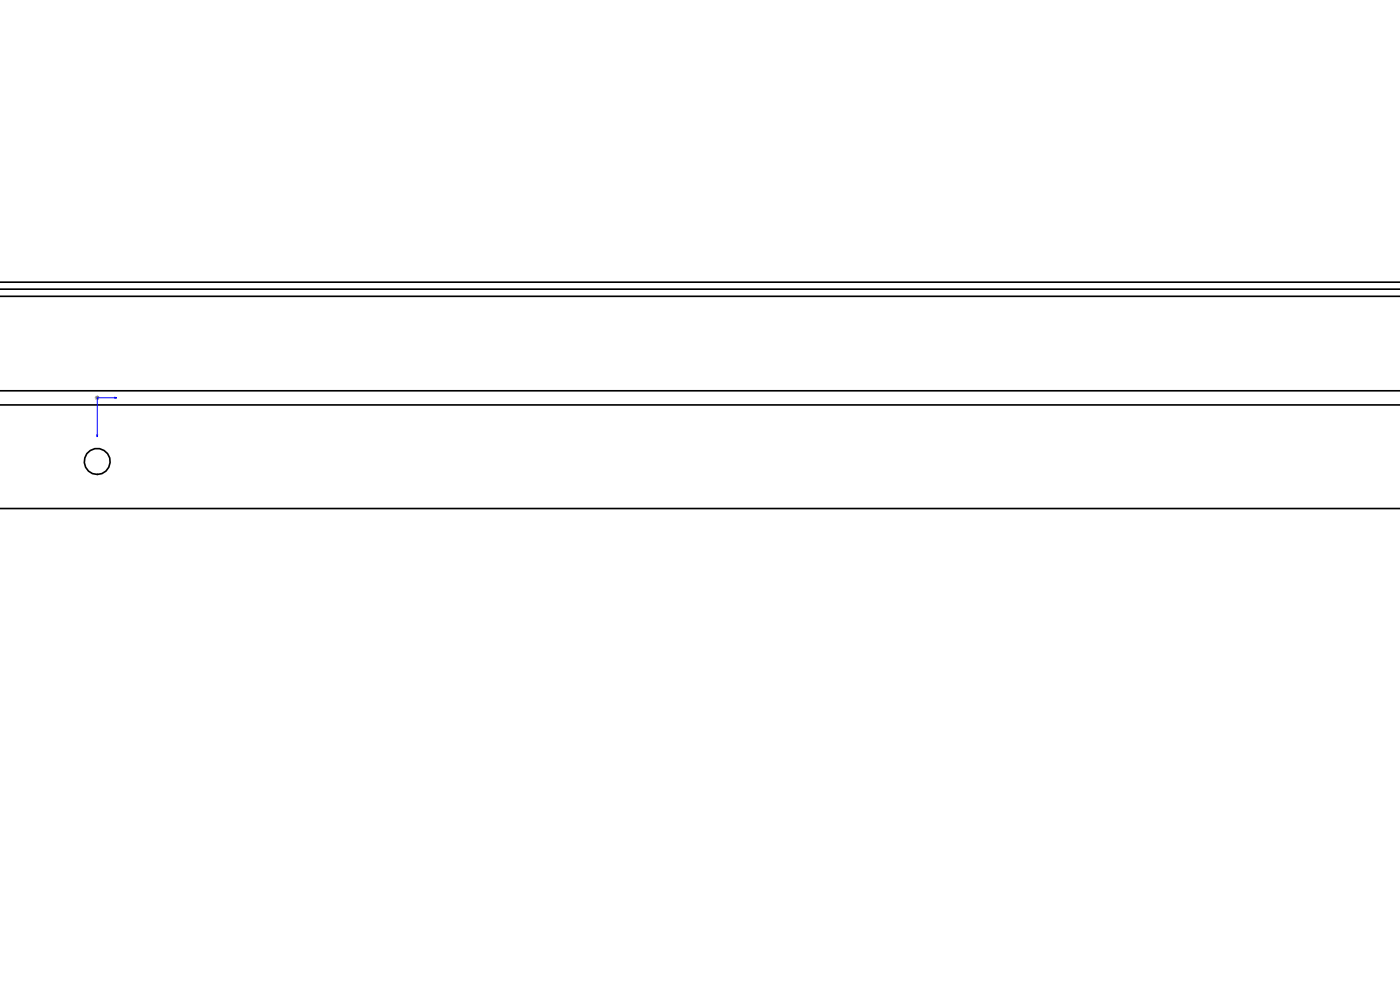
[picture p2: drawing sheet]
<svg xmlns="http://www.w3.org/2000/svg" width="297mm" height="210mm" viewBox="0 0 297 210" stroke-linecap="round" stroke-linejoin="round" font-family="sans-serif">
<g fill="none" stroke="#000" stroke-width=".35">
<path d="M0 59.9h297.1M0 62.9h297.1M0 61.3h297.1M0 85.9h297.1M0 82.9h297.1M0 107.9h297.1"/>
<circle cx="20.6" cy="97.9" r="2.76"/>
</g>
<path d="M20.5 92.3h.2l-.1 .4zM24.4 84.3l.4 .1-.4 .1zM24.8 84.4h-4.2v8.3" fill="none" stroke="#00f" stroke-width=".21"/>
<path d="M20.1 84.4h1M20.3 84l.7 .7M20.6 83.9v1M21 84l-.7 .7" fill="none" stroke="#808080" stroke-width=".21"/>
<path d="M51.2 -.1h.4zM47.8 -.1h.2zM24.4 -.1h.4zM20.5 -.1h.2zM24.4 84.3v.2l.4-.1zM20.5 92.3l.1 .4 .1-.4z" fill="#00f"/>
</svg>
